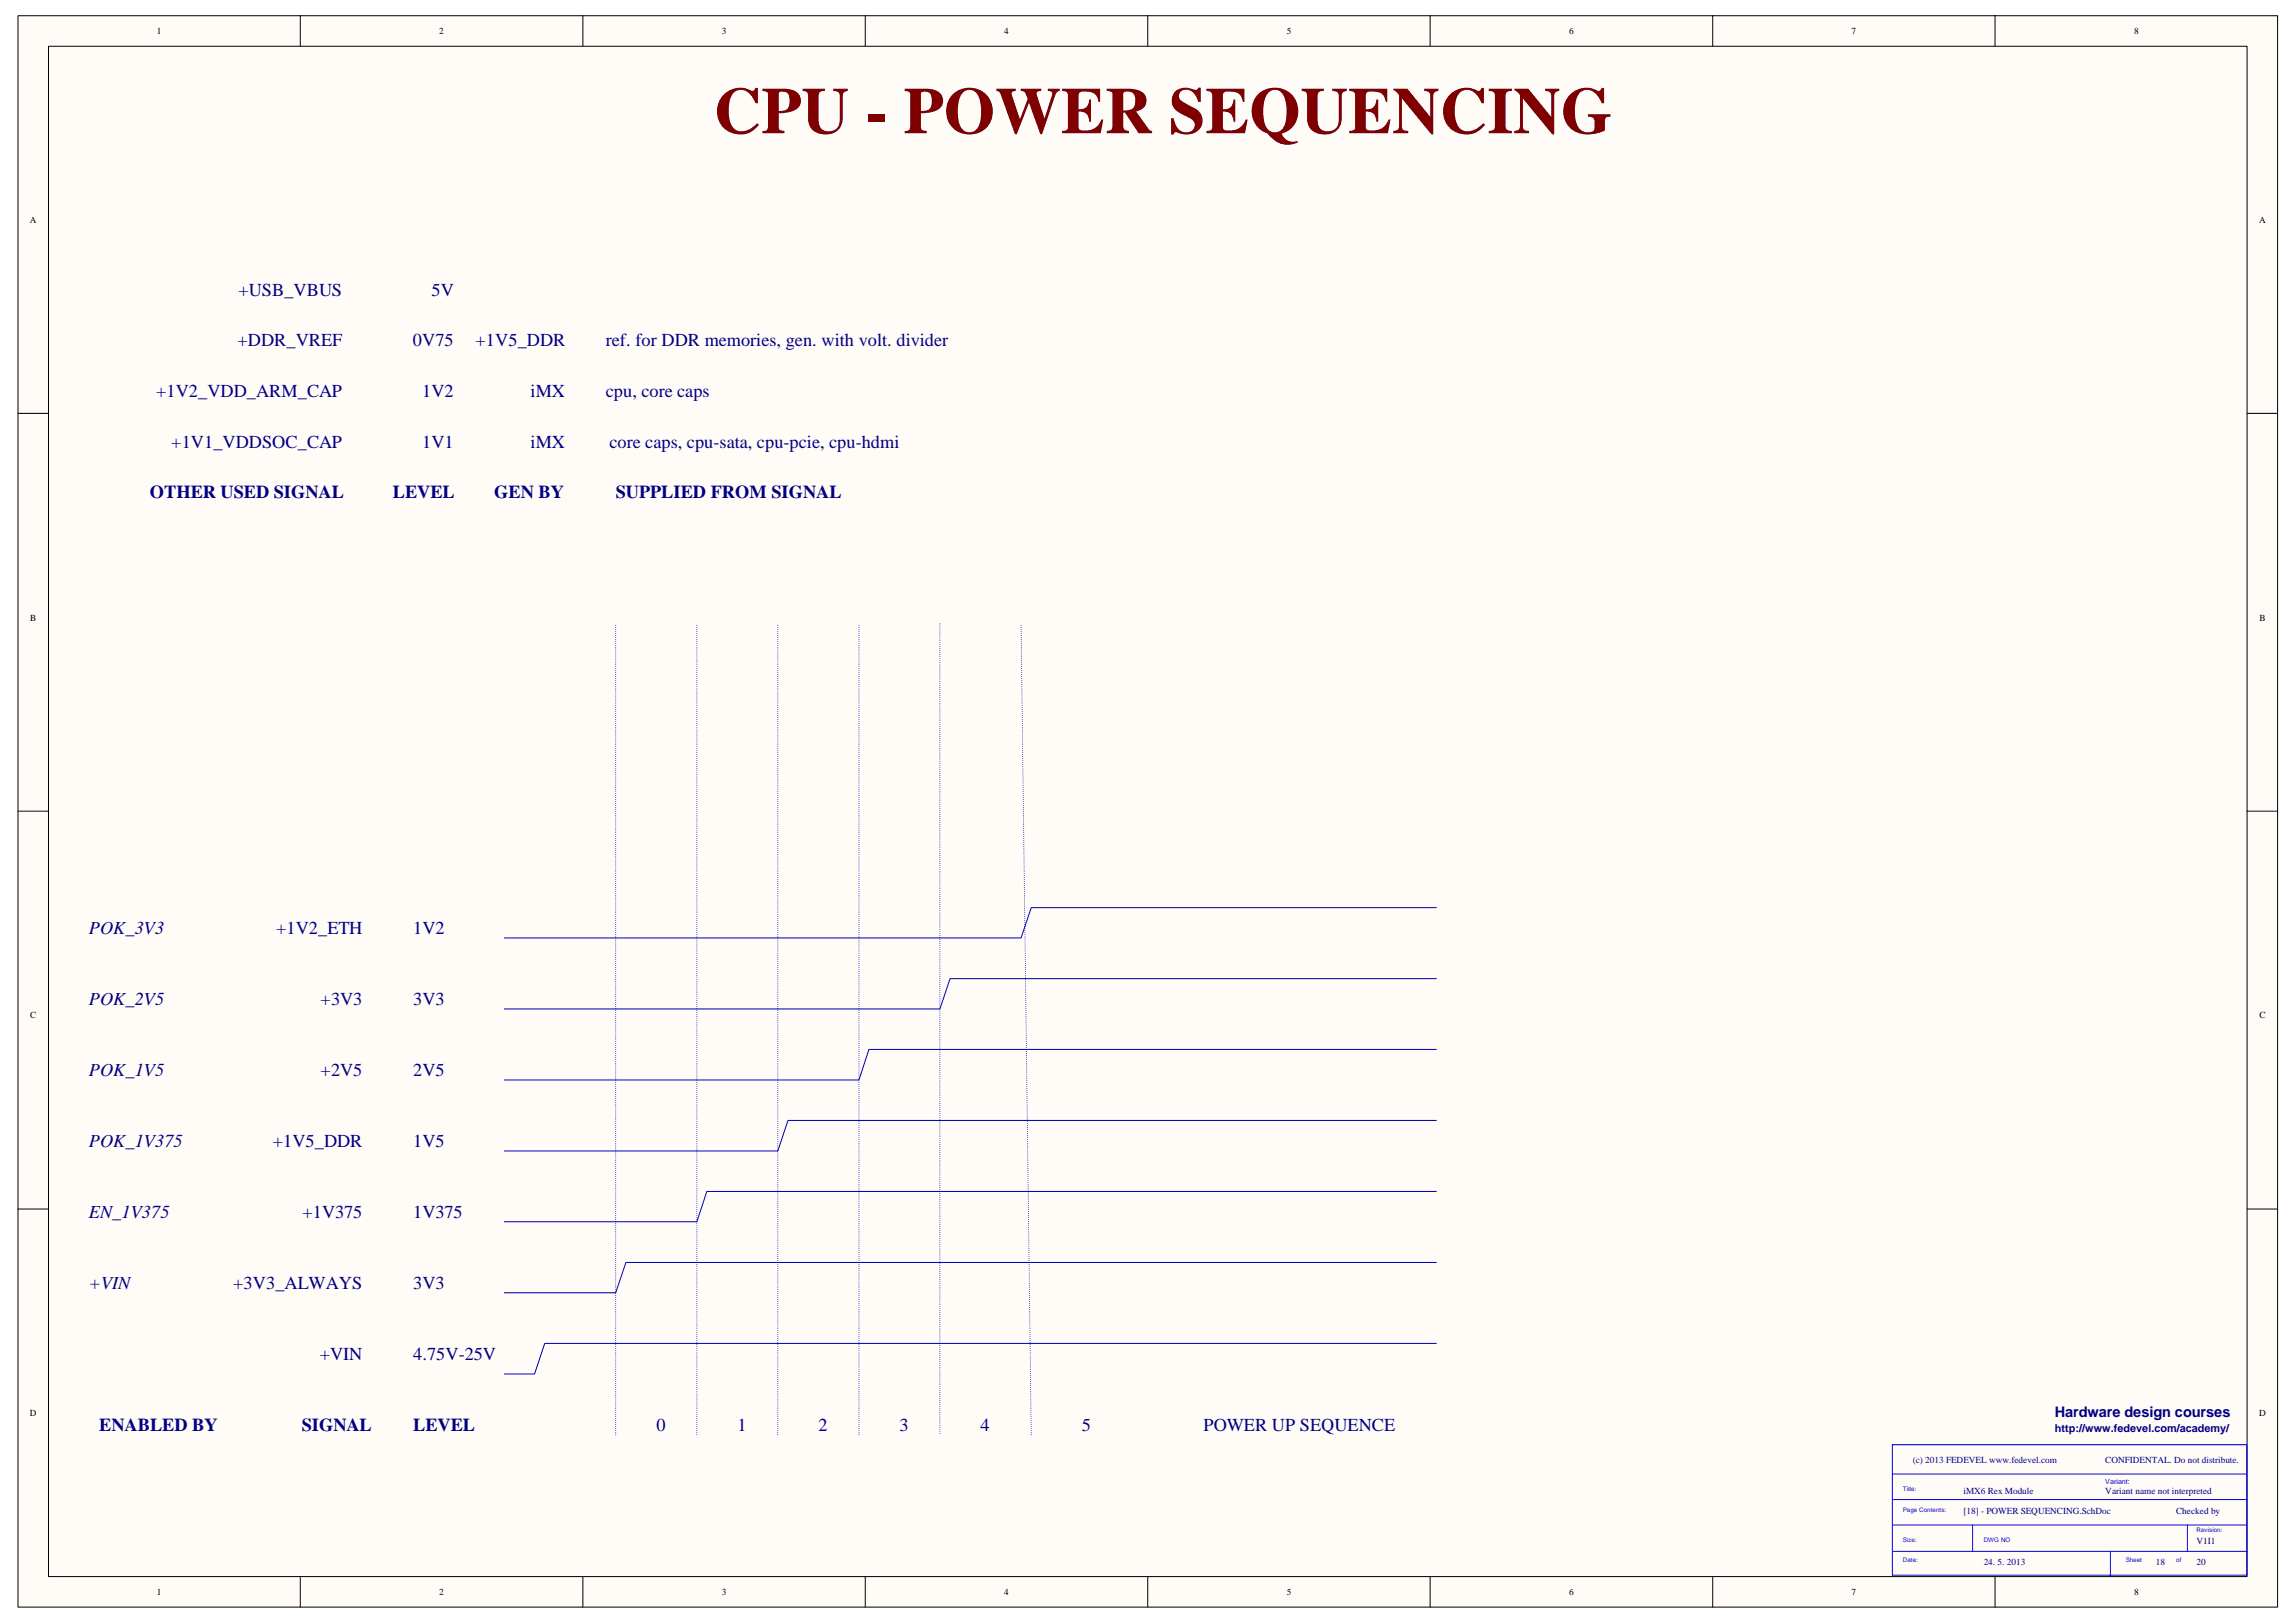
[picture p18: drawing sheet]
<svg xmlns="http://www.w3.org/2000/svg" width="420mm" height="297mm" viewBox="0 0 420 297" stroke-linecap="round" stroke-linejoin="round" font-family="sans-serif">
<defs><g id="words">
<text font-size="12.1" fill="#800000" x="130.7" y="24.4">CPU - POWER SEQUENCING</text>
<g font-size="3.3" fill="#000080">
<text x="43.6" y="54.1">+USB_VBUS</text>
<text x="79" y="54.1">5V</text>
<text x="43.5" y="63.4">+DDR_VREF</text>
<text x="75.6" y="63.4">0V75</text>
<text x="87.1" y="63.4">+1V5_DDR</text>
<text x="110.9" y="63.4">ref. for DDR memories, gen. with volt. divider</text>
<text x="28.6" y="72.6">+1V2_VDD_ARM_CAP</text>
<text x="77.3" y="72.6">1V2</text>
<text x="97.1" y="72.6">iMX</text>
<text x="110.9" y="72.6">cpu, core caps</text>
<text x="31.4" y="81.9">+1V1_VDDSOC_CAP</text>
<text x="77.3" y="81.9">1V1</text>
<text x="97.1" y="81.9">iMX</text>
<text x="111.6" y="81.9">core caps, cpu-sata, cpu-pcie, cpu-hdmi</text>
<text x="27.4" y="91.2">OTHER USED SIGNAL</text>
<text x="71.9" y="91.2">LEVEL</text>
<text x="90.5" y="91.2">GEN BY</text>
<text x="112.7" y="91.2">SUPPLIED FROM SIGNAL</text>
<text x="16.3" y="171">POK_3V3</text>
<text x="50.5" y="171">+1V2_ETH</text>
<text x="75.6" y="171">1V2</text>
<text x="16.3" y="183.9">POK_2V5</text>
<text x="58.7" y="183.9">+3V3</text>
<text x="75.6" y="183.9">3V3</text>
<text x="16.3" y="196.9">POK_1V5</text>
<text x="58.7" y="196.9">+2V5</text>
<text x="75.6" y="196.9">2V5</text>
<text x="16.3" y="209.9">POK_1V375</text>
<text x="49.9" y="209.9">+1V5_DDR</text>
<text x="75.6" y="209.9">1V5</text>
<text x="16.3" y="222.9">EN_1V375</text>
<text x="55.4" y="222.9">+1V375</text>
<text x="75.6" y="222.9">1V375</text>
<text x="16.3" y="235.9">+VIN</text>
<text x="42.7" y="235.9">+3V3_ALWAYS</text>
<text x="75.6" y="235.9">3V3</text>
<text x="58.5" y="248.9">+VIN</text>
<text x="75.6" y="248.9">4.75V-25V</text>
<text x="18.1" y="261.9">ENABLED BY</text>
<text x="55.2" y="261.9">SIGNAL</text>
<text x="75.6" y="261.9">LEVEL</text>
<text x="120.2" y="261.9">0</text>
<text x="135" y="261.9">1</text>
<text x="149.8" y="261.9">2</text>
<text x="164.7" y="261.9">3</text>
<text x="179.5" y="261.9">4</text>
<text x="198.1" y="261.9">5</text>
<text x="220.3" y="261.9">POWER UP SEQUENCE</text>
</g>
<text font-size="2.7" fill="#000080" x="376.2" y="259.4">Hardware design courses</text>
<text font-size="2" fill="#000080" x="376.2" y="262.2">http://www.fedevel.com/academy/</text>
<g font-size="1.7">
<text x="28.7" y="6.2">1</text>
<text x="80.4" y="6.2">2</text>
<text x="132.2" y="6.2">3</text>
<text x="183.8" y="6.2">4</text>
<text x="235.6" y="6.2">5</text>
<text x="287.3" y="6.2">6</text>
<text x="339" y="6.2">7</text>
<text x="390.7" y="6.2">8</text>
<text x="5.5" y="40.8">A</text>
<text x="413.6" y="40.8">A</text>
<text x="5.5" y="113.6">B</text>
<text x="413.6" y="113.6">B</text>
<text x="5.5" y="186.4">C</text>
<text x="413.6" y="186.4">C</text>
<text x="5.5" y="259.2">D</text>
<text x="413.6" y="259.2">D</text>
<text x="28.7" y="291.9">1</text>
<text x="80.4" y="291.9">2</text>
<text x="132.2" y="291.9">3</text>
<text x="183.8" y="291.9">4</text>
<text x="235.6" y="291.9">5</text>
<text x="287.3" y="291.9">6</text>
<text x="339" y="291.9">7</text>
<text x="390.7" y="291.9">8</text>
</g>
<g font-size="1.7" fill="#000080">
<text x="350.2" y="267.8">(c) 2013 FEDEVEL www.fedevel.com</text>
<text x="385.4" y="267.8">CONFIDENTAL. Do not distribute.</text>
<text x="359.5" y="273.3">iMX6 Rex Module</text>
<text x="385.4" y="273.3">Variant name not interpreted</text>
<text x="359.5" y="277.1">[18] - POWER SEQUENCING.SchDoc</text>
<text x="398.4" y="277.1">Checked by</text>
<text x="363.2" y="286.3">24. 5. 2013</text>
<text x="394.7" y="286.3">18</text>
<text x="402.1" y="286.3">20</text>
<text x="402.1" y="282.7">V1I1</text>
</g>
<text font-size="1.3" fill="#00f" x="385.4" y="271.6">Variant:</text>
<g font-size="1.1" fill="#00f">
<text x="348.3" y="272.9">Title:</text>
<text x="348.3" y="276.6">Page Contents:</text>
<text x="402.1" y="280.3">Revision:</text>
<text x="348.3" y="282.2">Size:</text>
<text x="348.3" y="285.9">Date:</text>
<text x="363.2" y="282.2">DWG NO</text>
<text x="389.2" y="285.9">Sheet</text>
<text x="398.4" y="285.9">of</text>
</g>
</g></defs>
<path d="M3.3 2.9h413.7v291.2h-413.7z" fill="#fffcf8"/>
<path d="M3.3 2.9h413.7v291.2h-413.7z" fill="none" stroke="#000" stroke-width=".18"/>
<path d="M8.9 8.5h402.5v280h-402.5z" fill="#fffcf8"/>
<g fill="none" stroke="#000" stroke-width=".18">
<path d="M8.9 8.5h402.5v280h-402.5zM55 2.8v5.6M106.7 2.8v5.6M158.4 2.8v5.6M210.1 2.8v5.6M261.8 2.8v5.6M313.6 2.8v5.6M365.2 2.8v5.6M3.3 75.6h5.5M411.4 75.6h5.6M3.3 148.5h5.5M411.4 148.5h5.6"/>
<path d="M3.3 221.3h5.5M411.4 221.3h5.6M55 288.5v5.6M106.7 288.5v5.6M158.4 288.5v5.6M210.1 288.5v5.6M261.8 288.5v5.6M313.6 288.5v5.6M365.2 288.5v5.6"/>
</g>
<path d="M346.4 264.4h64.9v23.9h-64.9zM346.4 269.8h65M346.4 279.1h65M346.7 274.4h64.7M361.1 279.1v4.8M400.5 279.1v4.8M346.7 283.9h64.7M386.4 283.9v4.6" fill="none" stroke="#00f" stroke-width=".19"/>
<path d="M263 179.1h-89.1l-1.8 5.6h-79.8M263 166.1h-74.2l-1.9 5.6h-94.6M263 192.1h-103.9l-1.8 5.6h-65M263 218.1h-133.6l-1.8 5.5h-35.3M263 205.1h-118.7l-1.9 5.6h-50.1M263 231.1h-148.4l-1.9 5.5h-20.4M263 245.9h-163.3l-1.8 5.6h-5.6" fill="none" stroke="#0000bf" stroke-width=".19"/>
<path d="M172.1 114.2v148.4M112.7 262.6v-148.4M127.6 262.6v-148.4M142.4 262.6v-148.4M157.3 262.6v-148.4M188.8 262.6l-1.9-148.4" fill="none" stroke="#0000bf" stroke-width=".19" stroke-dasharray="0 .4"/>
<use href="#words"/>
</svg>
